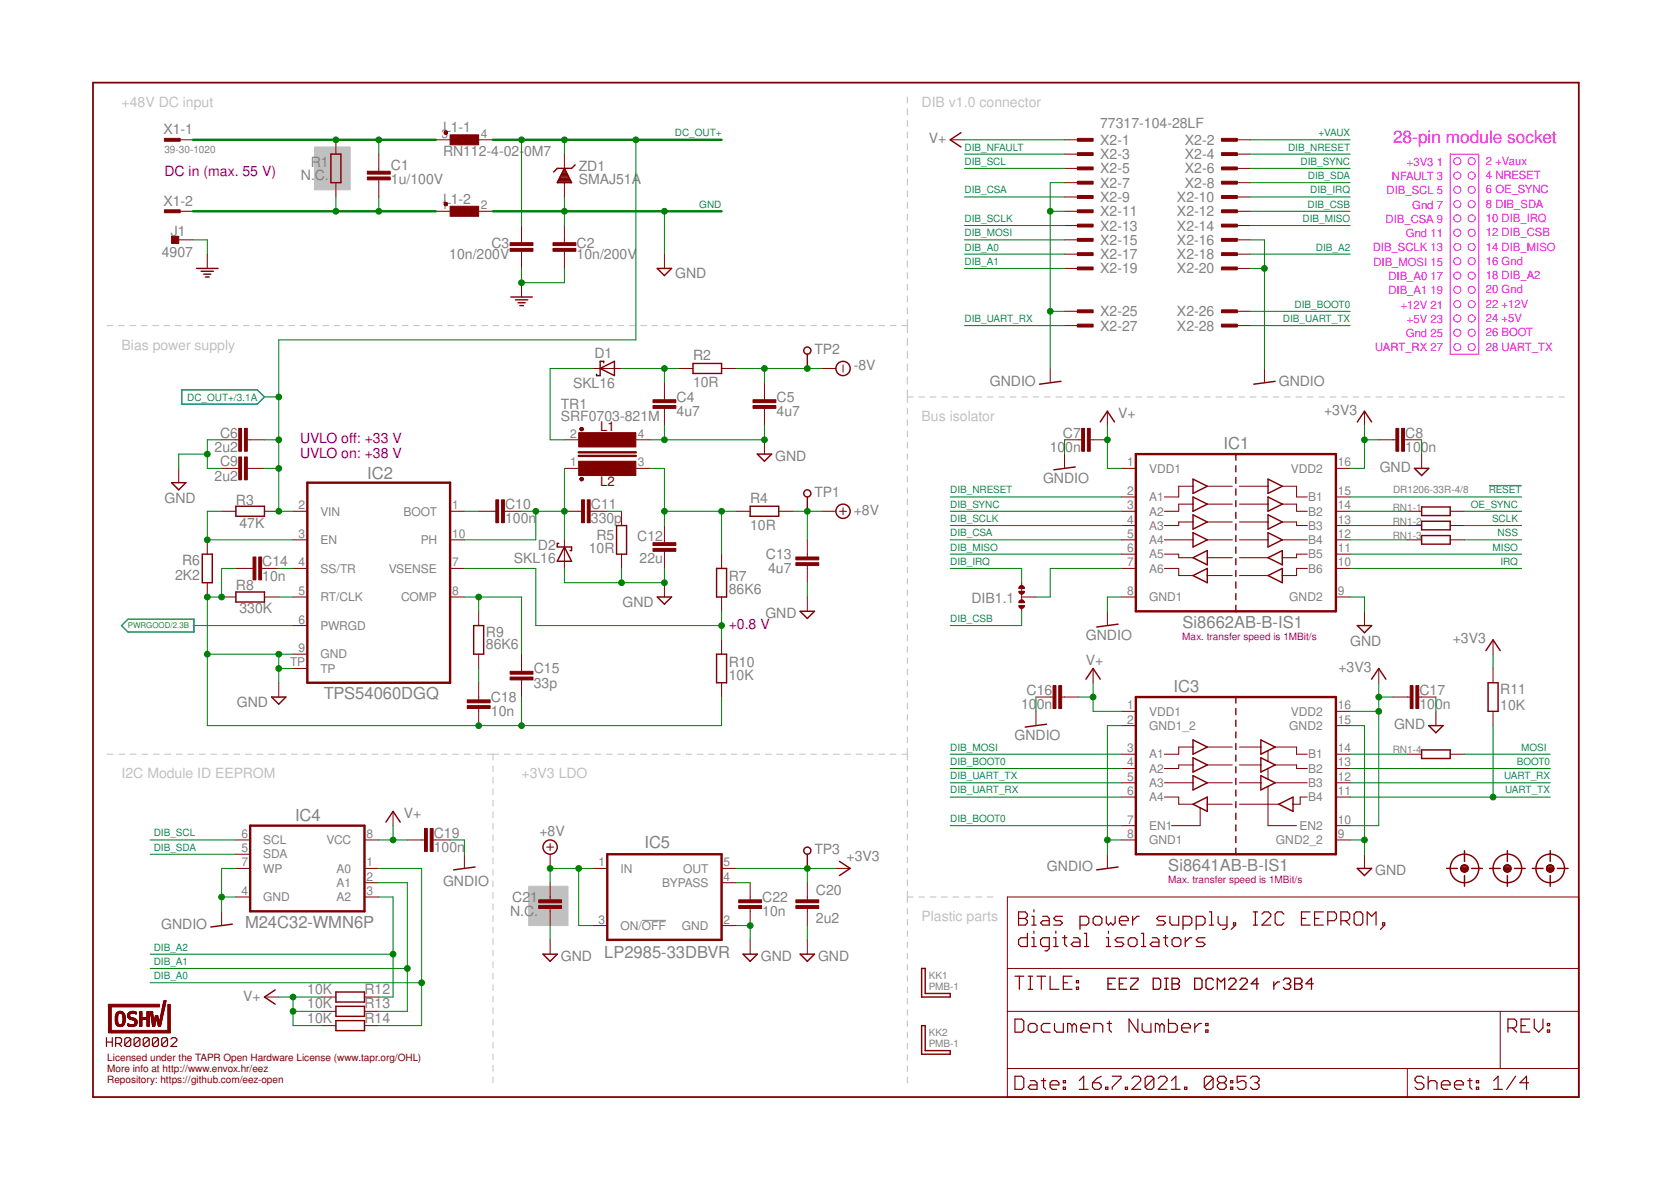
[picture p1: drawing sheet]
<svg xmlns="http://www.w3.org/2000/svg" width="297mm" height="210mm" viewBox="0 0 297 210" stroke-linecap="round" stroke-linejoin="round" font-family="sans-serif">
<defs><g id="words">
<text font-size="3.1" fill="#f0f" x="247.6" y="25.5">28-pin module socket</text>
<g font-size="2.9" fill="#808080">
<text x="217.5" y="79.9">IC1</text>
<text x="65.3" y="85.1">IC2</text>
<text x="210.2" y="111.6">Si8662AB-B-IS1</text>
<text x="57.5" y="124.2">TPS54060DGQ</text>
<text x="208.6" y="123">IC3</text>
<text x="52.4" y="145.9">IC4</text>
<text x="114.6" y="150.8">IC5</text>
<text x="207.7" y="154.8">Si8641AB-B-IS1</text>
<text x="43.6" y="164.9">M24C32-WMN6P</text>
<text x="107.4" y="170.3">LP2985-33DBVR</text>
</g>
<g font-size="2.5" fill="#c0c0c0">
<text x="21.6" y="19">+48V DC input</text>
<text x="163.8" y="19">DIB v1.0 connector</text>
<text x="21.6" y="62.2">Bias power supply</text>
<text x="163.8" y="74.9">Bus isolator</text>
<text x="21.6" y="138.4">I2C Module ID EEPROM</text>
<text x="92.7" y="138.4">+3V3 LDO</text>
<text x="163.8" y="163.8">Plastic parts</text>
</g>
<g font-size="2.5" fill="#808080">
<text x="29" y="23.8">X1-1</text>
<text x="78.8" y="23.5">L1-1</text>
<text x="195.6" y="22.8">77317-104-28LF</text>
<text x="55.2" y="29.7">R1</text>
<text x="78.8" y="27.8">RN112-4-02-</text>
<text x="93.2" y="27.8">0M7</text>
<text x="165.1" y="25.5">V+</text>
<text x="195.6" y="25.7">X2-1</text>
<text x="195.6" y="28.3">X2-3</text>
<text x="210.6" y="25.7">X2-2</text>
<text x="210.6" y="28.3">X2-4</text>
<text x="53.5" y="32">N.</text>
<text x="56" y="32">C.</text>
<text x="69.5" y="32.7">1u/100V</text>
<text x="69.5" y="30.2">C1</text>
<text x="102.9" y="32.7">SMAJ51A</text>
<text x="102.9" y="30.4">ZD1</text>
<text x="195.6" y="30.8">X2-5</text>
<text x="195.6" y="33.4">X2-7</text>
<text x="195.6" y="35.9">X2-9</text>
<text x="209.2" y="35.9">X2-10</text>
<text x="210.6" y="30.8">X2-6</text>
<text x="210.6" y="33.4">X2-8</text>
<text x="29" y="36.5">X1-2</text>
<text x="30.4" y="41.9">J1</text>
<text x="78.8" y="36.2">L1-2</text>
<text x="195.6" y="38.4">X2-11</text>
<text x="195.6" y="41">X2-13</text>
<text x="209.2" y="38.4">X2-12</text>
<text x="209.2" y="41">X2-14</text>
<text x="28.8" y="45.7">4907</text>
<text x="79.9" y="46.1">10n/200V</text>
<text x="87.4" y="44.2">C3</text>
<text x="102.5" y="46.1">10n/200V</text>
<text x="102.5" y="44.1">C2</text>
<text x="195.6" y="43.5">X2-15</text>
<text x="195.6" y="46.1">X2-17</text>
<text x="209.2" y="43.5">X2-16</text>
<text x="209.2" y="46.1">X2-18</text>
<text x="120" y="49.5">GND</text>
<text x="195.6" y="48.6">X2-19</text>
<text x="209.2" y="48.6">X2-20</text>
<text x="195.6" y="56.2">X2-25</text>
<text x="195.6" y="58.8">X2-27</text>
<text x="209.2" y="56.2">X2-26</text>
<text x="209.2" y="58.8">X2-28</text>
<text x="105.7" y="63.6">D1</text>
<text x="123.2" y="64">R2</text>
<text x="144.8" y="62.9">TP2</text>
<text x="151.8" y="65.7">-8V</text>
<text x="101.9" y="68.9">SKL16</text>
<text x="120.3" y="71.4">C4</text>
<text x="123.2" y="68.8">10R</text>
<text x="138" y="71.4">C5</text>
<text x="176" y="68.5">GNDIO</text>
<text x="227.3" y="68.7">GNDIO</text>
<text x="39.1" y="77.8">C6</text>
<text x="99.7" y="74.7">SRF0703-821M</text>
<text x="99.7" y="72.7">TR1</text>
<text x="120.3" y="74">4u7</text>
<text x="138" y="74">4u7</text>
<text x="188.9" y="77.8">C7</text>
<text x="198.7" y="74.4">V+</text>
<text x="235.4" y="73.7">+3V3</text>
<text x="249.8" y="77.8">C8</text>
<text x="38.1" y="80.3">2u2</text>
<text x="39.1" y="82.9">C9</text>
<text x="137.8" y="81.9">GND</text>
<text x="186.6" y="80.3">10</text>
<text x="189.4" y="80.3">0n</text>
<text x="245.3" y="83.9">GND</text>
<text x="249.8" y="80.3">100n</text>
<text x="29.2" y="89.5">GND</text>
<text x="38.1" y="85.4">2u2</text>
<text x="41.9" y="89.7">R3</text>
<text x="133.4" y="89.4">R4</text>
<text x="144.8" y="88.3">TP1</text>
<text x="185.4" y="85.8">GNDIO</text>
<text x="42.6" y="93.8">47K</text>
<text x="89.8" y="93">100n</text>
<text x="89.8" y="90.5">C10</text>
<text x="105" y="93">330p</text>
<text x="105" y="90.5">C11</text>
<text x="133.4" y="94.2">10R</text>
<text x="151.8" y="91.5">+8V</text>
<text x="32.4" y="100.5">R6</text>
<text x="46.6" y="100.7">C14</text>
<text x="91.3" y="100">SKL16</text>
<text x="95.6" y="97.7">D2</text>
<text x="104.7" y="98.2">10R</text>
<text x="106" y="96.1">R5</text>
<text x="113.3" y="96.2">C12</text>
<text x="113.7" y="100">22u</text>
<text x="136.1" y="99.4">C13</text>
<text x="136.5" y="101.9">4u7</text>
<text x="31.1" y="103.1">2K2</text>
<text x="41.9" y="104.9">R8</text>
<text x="46.6" y="103.2">10n</text>
<text x="110.7" y="107.9">GND</text>
<text x="129.5" y="105.6">86K6</text>
<text x="129.5" y="103.3">R7</text>
<text x="172.7" y="107.3">DIB1.1</text>
<text x="42.6" y="109">330K</text>
<text x="86.4" y="113.2">R9</text>
<text x="136.1" y="109.8">GND</text>
<text x="193" y="113.7">GNDIO</text>
<text x="86.4" y="115.4">86K6</text>
<text x="94.9" y="119.7">C15</text>
<text x="129.5" y="118.6">R10</text>
<text x="193" y="118.2">V+</text>
<text x="237.9" y="119.4">+3V3</text>
<text x="240" y="114.9">GND</text>
<text x="258.2" y="114.4">+3V3</text>
<text x="42.1" y="125.7">GND</text>
<text x="87.3" y="124.8">C18</text>
<text x="94.9" y="122.2">33p</text>
<text x="129.5" y="120.8">10K</text>
<text x="182.5" y="123.5">C16</text>
<text x="252.3" y="123.5">C17</text>
<text x="266.7" y="123.4">R11</text>
<text x="87.3" y="127.3">10n</text>
<text x="180.3" y="131.5">GNDIO</text>
<text x="181.5" y="126">10</text>
<text x="184.3" y="126">0n</text>
<text x="247.8" y="129.6">GND</text>
<text x="252.3" y="126">100n</text>
<text x="266.7" y="126.2">10K</text>
<text x="71.8" y="145.5">V+</text>
<text x="77.1" y="148.9">C19</text>
<text x="95.9" y="148.6">+8V</text>
<text x="77.1" y="151.4">100n</text>
<text x="144.8" y="151.8">TP3</text>
<text x="150.5" y="153.1">+3V3</text>
<text x="186.1" y="154.9">GNDIO</text>
<text x="244.5" y="155.5">GND</text>
<text x="78.8" y="157.5">GNDIO</text>
<text x="91.1" y="160.3">C2</text>
<text x="94.3" y="160.3">1</text>
<text x="135.5" y="160.3">C22</text>
<text x="145" y="159.1">C20</text>
<text x="28.7" y="165.1">GNDIO</text>
<text x="90.7" y="162.9">N.C.</text>
<text x="135.5" y="162.9">10n</text>
<text x="145" y="164.1">2u2</text>
<text x="99.7" y="170.7">GND</text>
<text x="135.3" y="170.7">GND</text>
<text x="145.4" y="170.7">GND</text>
<text x="43.2" y="177.8">V+</text>
<text x="54.6" y="176.7">10K</text>
<text x="54.6" y="179.2">10K</text>
<text x="64.8" y="176.7">R12</text>
<text x="64.8" y="179.2">R13</text>
<text x="54.6" y="181.8">10K</text>
<text x="64.8" y="181.8">R14</text>
</g>
<g font-size="2.5" fill="#800080">
<text x="29.2" y="31.2">DC in (max. 55 V)</text>
<text x="53.4" y="78.7">UVLO of: +33 V</text>
<text x="53.4" y="81.4">UVLO on: +38 V</text>
<text x="62" y="78.7">f</text>
<text x="129.5" y="111.8">+0.8 V</text>
</g>
<g font-size="2.3" fill="#800000">
<text x="106.7" y="76.6">L1</text>
<text x="106.7" y="86.4">L2</text>
</g>
<g font-size="2.1" fill="#808080">
<text x="78.5" y="24.5">3</text>
<text x="85.5" y="24.5">4</text>
<text x="78.5" y="37.2">1</text>
<text x="85.5" y="37.2">2</text>
<text x="101.3" y="77.8">2</text>
<text x="113.4" y="77.8">4</text>
<text x="101.3" y="82.9">1</text>
<text x="113.4" y="82.9">3</text>
<text x="200.4" y="82.9">1</text>
<text x="237.8" y="82.9">16</text>
<text x="200.4" y="88">2</text>
<text x="204.3" y="84">VDD1</text>
<text x="204.3" y="89.1">A1</text>
<text x="229.4" y="84">VDD2</text>
<text x="232.5" y="89.1">B1</text>
<text x="237.8" y="88">15</text>
<text x="53.1" y="90.5">2</text>
<text x="53.1" y="95.6">3</text>
<text x="57" y="91.6">VIN</text>
<text x="71.7" y="91.6">BOOT</text>
<text x="80.4" y="95.6">10</text>
<text x="80.4" y="90.5">1</text>
<text x="200.4" y="90.5">3</text>
<text x="200.4" y="93.1">4</text>
<text x="200.4" y="95.6">5</text>
<text x="204.3" y="91.6">A2</text>
<text x="204.3" y="94.2">A3</text>
<text x="232.5" y="94.2">B3</text>
<text x="232.5" y="91.6">B2</text>
<text x="237.8" y="95.6">12</text>
<text x="237.8" y="93.1">13</text>
<text x="237.8" y="90.5">14</text>
<text x="53.1" y="100.7">4</text>
<text x="57" y="96.7">EN</text>
<text x="57" y="101.8">SS/TR</text>
<text x="69.1" y="101.8">VSENSE</text>
<text x="74.8" y="96.7">PH</text>
<text x="80.4" y="100.7">7</text>
<text x="200.4" y="98.1">6</text>
<text x="200.4" y="100.7">7</text>
<text x="204.3" y="96.7">A4</text>
<text x="204.3" y="99.3">A5</text>
<text x="204.3" y="101.8">A6</text>
<text x="232.5" y="96.7">B4</text>
<text x="232.5" y="99.3">B5</text>
<text x="232.5" y="101.8">B6</text>
<text x="237.8" y="98.1">11</text>
<text x="237.8" y="100.7">10</text>
<text x="53.1" y="105.8">5</text>
<text x="57" y="106.9">RT/CLK</text>
<text x="71.3" y="106.9">COMP</text>
<text x="80.4" y="105.8">8</text>
<text x="200.4" y="105.8">8</text>
<text x="204.3" y="106.9">GND1</text>
<text x="229.2" y="106.9">GND2</text>
<text x="237.8" y="105.8">9</text>
<text x="53.1" y="110.8">6</text>
<text x="57" y="112">PWRGD</text>
<text x="51.6" y="118.5">TP</text>
<text x="53.1" y="115.9">9</text>
<text x="57" y="117">GND</text>
<text x="57" y="119.6">TP</text>
<text x="200.4" y="126.1">1</text>
<text x="200.4" y="128.6">2</text>
<text x="204.3" y="127.2">VDD1</text>
<text x="204.3" y="129.7">GND1_2</text>
<text x="229.2" y="129.7">GND2</text>
<text x="229.4" y="127.2">VDD2</text>
<text x="237.8" y="128.6">15</text>
<text x="237.8" y="126.1">16</text>
<text x="200.4" y="133.7">3</text>
<text x="200.4" y="136.2">4</text>
<text x="204.3" y="134.8">A1</text>
<text x="204.3" y="137.3">A2</text>
<text x="232.5" y="137.3">B2</text>
<text x="232.5" y="134.8">B1</text>
<text x="237.8" y="136.2">13</text>
<text x="237.8" y="133.7">14</text>
<text x="200.4" y="138.8">5</text>
<text x="200.4" y="141.3">6</text>
<text x="204.3" y="139.9">A3</text>
<text x="204.3" y="142.4">A4</text>
<text x="232.5" y="142.4">B4</text>
<text x="232.5" y="139.9">B3</text>
<text x="237.8" y="141.3">11</text>
<text x="237.8" y="138.8">12</text>
<text x="42.9" y="148.9">6</text>
<text x="65.1" y="148.9">8</text>
<text x="200.4" y="146.4">7</text>
<text x="200.4" y="148.9">8</text>
<text x="204.3" y="147.5">EN1</text>
<text x="231" y="147.5">EN2</text>
<text x="237.8" y="148.9">9</text>
<text x="237.8" y="146.4">10</text>
<text x="42.9" y="151.5">5</text>
<text x="42.9" y="154">7</text>
<text x="46.8" y="152.6">SDA</text>
<text x="46.8" y="155.1">WP</text>
<text x="46.8" y="150">SCL</text>
<text x="58" y="150">VCC</text>
<text x="59.8" y="155.1">A0</text>
<text x="65.1" y="154">1</text>
<text x="106.4" y="154">1</text>
<text x="110.3" y="155.1">IN</text>
<text x="121.4" y="155.1">OUT</text>
<text x="128.6" y="154">5</text>
<text x="204.3" y="150">GND1</text>
<text x="226.8" y="150">GND2_2</text>
<text x="42.9" y="159.1">4</text>
<text x="46.8" y="160.2">GND</text>
<text x="59.8" y="160.2">A2</text>
<text x="59.8" y="157.7">A1</text>
<text x="65.1" y="159.1">3</text>
<text x="65.1" y="156.5">2</text>
<text x="117.7" y="157.7">BYPASS</text>
<text x="128.6" y="156.5">4</text>
<text x="106.4" y="164.2">3</text>
<text x="110.3" y="165.3">ON/OFF</text>
<text x="121.2" y="165.3">GND</text>
<text x="128.6" y="164.2">2</text>
</g>
<g font-size="2" fill="#f0f">
<text x="250.1" y="29.4">+3V3</text>
<text x="255.4" y="29.4">1</text>
<text x="264.1" y="29.3">2 +Vaux</text>
<text x="246.5" y="34.5">DIB_SCL 5</text>
<text x="247.4" y="32">NFAULT 3</text>
<text x="264.1" y="34.4">6 OE_SYNC</text>
<text x="264.1" y="31.8">4 NRESET</text>
<text x="246.3" y="39.6">DIB_CSA 9</text>
<text x="251" y="37.1">Gnd 7</text>
<text x="264.1" y="39.5">10 DIB_IRQ</text>
<text x="264.1" y="42">12 DIB_CSB</text>
<text x="264.1" y="36.9">8 DIB_SDA</text>
<text x="244" y="44.7">DIB_SCLK 13</text>
<text x="244.1" y="47.2">DIB_MOSI 15</text>
<text x="249.9" y="42.1">Gnd 11</text>
<text x="264.1" y="47.1">16 Gnd</text>
<text x="264.1" y="44.5">14 DIB_MISO</text>
<text x="246.8" y="52.3">DIB_A1</text>
<text x="246.8" y="49.8">DIB_A0</text>
<text x="254.3" y="52.3">19</text>
<text x="254.3" y="49.8">17</text>
<text x="264.1" y="52.1">20 Gnd</text>
<text x="264.1" y="49.6">18 DIB_A2</text>
<text x="249" y="54.8">+12V 21</text>
<text x="249.9" y="59.9">Gnd 25</text>
<text x="250.1" y="57.4">+5V 23</text>
<text x="264.1" y="59.8">26 BOOT</text>
<text x="264.1" y="54.7">22 +12V</text>
<text x="264.1" y="57.2">24 +5V</text>
<text x="244.5" y="62.5">UART_RX 27</text>
<text x="264.1" y="62.3">28 UART_TX</text>
</g>
<g font-size="1.8" fill="#808080">
<text x="29.2" y="27.3">39-30-1020</text>
<text x="247.6" y="87.6">DR1206-33R-4/8</text>
<text x="247.6" y="90.7">RN1-1</text>
<text x="247.6" y="93.3">RN1-2</text>
<text x="247.6" y="95.8">RN1-3</text>
<text x="247.6" y="133.9">RN1-4</text>
<text x="165.1" y="175.9">PMB-1</text>
<text x="165.1" y="174">KK1</text>
<text x="165.1" y="184.2">KK2</text>
<text x="165.1" y="186.1">PMB-1</text>
</g>
<g font-size="1.8" fill="#008080">
<text x="120" y="24.2">DC_OUT+</text>
<text x="171.4" y="29.3">DIB_SCL</text>
<text x="171.4" y="26.8">DIB_NFAULT</text>
<text x="229" y="26.8">DIB_NRESET</text>
<text x="231.2" y="29.3">DIB_SYNC</text>
<text x="234.4" y="24.2">+VAUX</text>
<text x="171.4" y="34.4">DIB_CSA</text>
<text x="232.5" y="31.8">DIB_SDA</text>
<text x="232.9" y="34.4">DIB_IRQ</text>
<text x="124.3" y="36.9">GND</text>
<text x="171.4" y="39.5">DIB_SCLK</text>
<text x="171.4" y="42">DIB_MOSI</text>
<text x="231.5" y="39.5">DIB_MISO</text>
<text x="232.4" y="36.9">DIB_CSB</text>
<text x="171.4" y="44.5">DIB_A0</text>
<text x="171.4" y="47.1">DIB_A1</text>
<text x="233.9" y="44.5">DIB_A2</text>
<text x="171.4" y="57.2">DIB_UART_RX</text>
<text x="228.1" y="57.2">DIB_UART_TX</text>
<text x="230.1" y="54.7">DIB_BOOT0</text>
<text x="33.3" y="71.2">DC_OUT+/3.1A</text>
<text x="168.9" y="87.7">DIB_NRESET</text>
<text x="264.7" y="87.7">RESET</text>
<text x="168.9" y="92.8">DIB_SCLK</text>
<text x="168.9" y="95.3">DIB_CSA</text>
<text x="168.9" y="90.2">DIB_SYNC</text>
<text x="261.4" y="90.2">OE_SYNC</text>
<text x="265.2" y="92.8">SCLK</text>
<text x="266.2" y="95.3">NSS</text>
<text x="168.9" y="97.9">DIB_MISO</text>
<text x="168.9" y="100.4">DIB_IRQ</text>
<text x="265.3" y="97.9">MISO</text>
<text x="266.7" y="100.4">IRQ</text>
<text x="168.9" y="110.6">DIB_CSB</text>
<text x="168.9" y="133.4">DIB_MOSI</text>
<text x="168.9" y="135.9">DIB_BOOT0</text>
<text x="269.6" y="135.9">BOOT0</text>
<text x="270.4" y="133.4">MOSI</text>
<text x="168.9" y="141">DIB_UART_RX</text>
<text x="168.9" y="138.5">DIB_UART_TX</text>
<text x="267.4" y="138.5">UART_RX</text>
<text x="267.5" y="141">UART_TX</text>
<text x="27.3" y="148.6">DIB_SCL</text>
<text x="168.9" y="146.1">DIB_BOOT0</text>
<text x="27.3" y="151.2">DIB_SDA</text>
<text x="27.3" y="171.5">DIB_A1</text>
<text x="27.3" y="169">DIB_A2</text>
<text x="27.3" y="174">DIB_A0</text>
</g>
<g font-size="1.8" fill="#800080">
<text x="210.2" y="113.7">Max. transfer speed is 1MBit/s</text>
<text x="207.6" y="156.9">Max. transfer speed is 1MBit/s</text>
</g>
<g font-size="1.8" fill="#800000">
<text x="19.1" y="188.6">Licensed under the TAPR Open Hardware License (www.tapr.org/OHL)</text>
<text x="19.1" y="190.5">More info at http://www.envox.hr/eez</text>
<text x="19.1" y="192.4">Repository: https://github.com/eez-open</text>
</g>
<text font-size="1.4" fill="#008080" x="22.8" y="111.7">PWRGOOD/2.3B</text>
</g></defs>
<g fill="none" stroke="#c0c0c0" stroke-width=".18">
<path d="M161.3 17.2v1.1M161.3 19.3v1.1M161.3 21.4v1.1M161.3 23.5v1.1M161.3 25.5v1.1M161.3 27.6v1.1M161.3 29.7v1.1M161.3 31.8v1.1M161.3 33.9v1.1M161.3 36v1M161.3 38.1v1M19.1 57.9h1"/>
<path d="M21.1 57.9h1M23.1 57.9h1M25.1 57.9h1M27.1 57.9h1.1M29.1 57.9h1.1M31.2 57.9h1M33.2 57.9h1M35.2 57.9h1M37.2 57.9h1M39.2 57.9h1.1M41.3 57.9h1M43.3 57.9h1"/>
<path d="M45.3 57.9h1M47.3 57.9h1M49.3 57.9h1M51.4 57.9h1M53.4 57.9h1M55.4 57.9h1M57.4 57.9h1M59.4 57.9h1M61.4 57.9h1M63.5 57.9h1M65.5 57.9h1M67.5 57.9h1"/>
<path d="M69.5 57.9h1M71.5 57.9h1M73.5 57.9h1M75.5 57.9h1.1M77.6 57.9h1M79.6 57.9h1M81.6 57.9h1M83.6 57.9h1M85.6 57.9h1.1M87.7 57.9h1M89.7 57.9h1M91.7 57.9h1"/>
<path d="M93.7 57.9h1M95.7 57.9h1M97.7 57.9h1.1M99.8 57.9h1M101.8 57.9h1M103.8 57.9h1M105.8 57.9h1M107.8 57.9h1M109.8 57.9h1M111.9 57.9h1M113.9 57.9h1M115.9 57.9h1"/>
<path d="M117.9 57.9h1M119.9 57.9h1M121.9 57.9h1.1M124 57.9h1M126 57.9h1M128 57.9h1M130 57.9h1M132 57.9h1.1M134 57.9h1.1M136.1 57.9h1M138.1 57.9h1M140.1 57.9h1"/>
<path d="M142.1 57.9h1M144.1 57.9h1M146.2 57.9h1M148.2 57.9h1M150.2 57.9h1M152.2 57.9h1M154.2 57.9h1M156.2 57.9h1M158.2 57.9h1.1M160.3 57.9h1M161.3 40.1v1.1M161.3 42.2v1.1"/>
<path d="M161.3 44.3v1.1M161.3 46.4v1.1M161.3 48.5v1M161.3 50.5v1.1M161.3 52.6v1.1M161.3 54.7v1.1M161.3 56.8v2.3M161.3 60.1v1.3M161.3 62.4v1.3M161.3 64.7v1.3M161.3 67v1.3M161.3 69.3v2.3"/>
<path d="M161.3 72.6v1M161.3 74.6v1M161.3 76.6v1M161.3 78.6v1M161.3 70.5h1M163.3 70.5h1.1M165.4 70.5h1M167.4 70.5h1M169.4 70.5h1M171.4 70.5h1.1M173.5 70.5h1M175.5 70.5h1"/>
<path d="M177.5 70.5h1.1M179.6 70.5h1M181.6 70.5h1M183.6 70.5h1.1M185.7 70.5h1M187.7 70.5h1M189.7 70.5h1.1M191.7 70.5h1.1M193.8 70.5h1M195.8 70.5h1M197.8 70.5h1.1M199.9 70.5h1"/>
<path d="M201.9 70.5h1M203.9 70.5h1.1M206 70.5h1M208 70.5h1M210 70.5h1.1M212.1 70.5h1M214.1 70.5h1M216.1 70.5h1.1M218.2 70.5h1M220.2 70.5h1M222.2 70.5h1.1M224.3 70.5h1"/>
<path d="M226.3 70.5h1M228.3 70.5h1.1M230.4 70.5h1M232.4 70.5h1M234.4 70.5h1M236.5 70.5h1M238.5 70.5h1M240.5 70.5h1M242.5 70.5h1.1M244.6 70.5h1M246.6 70.5h1M248.6 70.5h1.1"/>
<path d="M250.7 70.5h1M252.7 70.5h1M254.7 70.5h1.1M256.8 70.5h1M258.8 70.5h1M260.8 70.5h1.1M262.8 70.5h1.1M264.9 70.5h1M266.9 70.5h1M268.9 70.5h1.1M271 70.5h1M273 70.5h1"/>
<path d="M275 70.5h1.1M277.1 70.5h1M161.3 80.6v1M161.3 82.7v1M161.3 84.7v1M161.3 86.7v1M161.3 88.7v1M161.3 90.7v1M161.3 92.7v1M161.3 94.7v1.1M161.3 96.8v1M161.3 98.8v1"/>
<path d="M161.3 100.8v1M161.3 102.8v1M161.3 104.8v1M161.3 106.8v1M161.3 108.8v1.1M161.3 110.9v1M161.3 112.9v1M161.3 114.9v1M161.3 116.9v1M161.3 118.9v1M19.1 134h1M21.1 134h1.1"/>
<path d="M23.2 134h1M25.2 134h1M27.3 134h1M29.3 134h1.1M31.3 134h1.1M33.4 134h1M35.4 134h1.1M37.5 134h1M39.5 134h1.1M41.6 134h1M43.6 134h1.1M45.7 134h1"/>
<path d="M47.7 134h1.1M49.8 134h1M51.8 134h1.1M53.8 134h1.1M55.9 134h1M58 134h1M60 134h1M62 134h1.1M64.1 134h1M66.1 134h1.1M68.2 134h1M70.2 134h1.1"/>
<path d="M72.3 134h1M74.3 134h1.1M76.4 134h1M78.4 134h1.1M80.5 134h1M82.5 134h1M84.5 134h1.1M86.6 134h2M87.6 134v1.1M87.6 136.1v1M87.6 138.1v1.1M89.7 134h1"/>
<path d="M91.7 134h1M93.7 134h1M95.7 134h1M97.7 134h1M99.7 134h1.1M101.8 134h1M103.8 134h1M105.8 134h1M107.8 134h1M109.8 134h1M111.8 134h1.1M113.9 134h1"/>
<path d="M115.9 134h1M117.9 134h1M119.9 134h1M121.9 134h1.1M124 134h1M126 134h1M128 134h1M130 134h1M132 134h1M134 134h1.1M136.1 134h1M138.1 134h1"/>
<path d="M140.1 134h1M142.1 134h1M144.1 134h1M146.2 134h1M148.2 134h1M150.2 134h1M152.2 134h1M154.2 134h1M156.2 134h1M158.2 134h1.1M160.3 134h1M161.3 120.9v1.1"/>
<path d="M161.3 123v1M161.3 125v1M161.3 127v1M161.3 129v1M161.3 131v1M161.3 133v2.1M161.3 136.1v1M161.3 138.1v1M87.6 140.2v1M87.6 142.2v1.1M87.6 144.3v1M87.6 146.3v1.1"/>
<path d="M87.6 148.4v1M87.6 150.4v1.1M87.6 152.5v1M87.6 154.5v1.1M87.6 156.6v1M87.6 158.6v1.1M161.3 140.1v1.1M161.3 142.2v1M161.3 144.2v1M161.3 146.2v1.1M161.3 148.3v1M161.3 150.3v1"/>
<path d="M161.3 152.3v1.1M161.3 154.3v1.1M161.3 156.4v1M161.3 158.4v2M161.3 159.4h1M163.3 159.4h1M165.4 159.4h1M167.4 159.4h1M169.4 159.4h1M171.4 159.4h1.1M173.5 159.4h1M175.5 159.4h1"/>
<path d="M87.6 160.7v1M87.6 162.7v1.1M87.6 164.8v1M87.6 166.8v1.1M87.6 168.9v1M87.6 170.9v1.1M87.6 173v1M87.6 175v1.1M87.6 177.1v1M87.6 179.1v1M161.3 161.4v1M161.3 163.4v1"/>
<path d="M161.3 165.4v1M161.3 167.4v1M161.3 169.4v1M161.3 171.4v1M161.3 173.4v1M161.3 175.5v.9M161.3 177.4v1M161.3 179.5v.9M87.6 181.2v1M87.6 183.2v1.1M87.6 185.3v1M87.6 187.3v1"/>
<path d="M87.6 189.4v1M87.6 191.4v1M161.3 181.4v1M161.3 183.5v.9M161.3 185.4v1M161.3 187.5v.9M161.3 189.4v1.1M161.3 191.5v.9"/>
</g>
<g fill="#c0c0c0" stroke="#c0c0c0" stroke-width=".18">
<path d="M55.9 26.1h6.4v7.6h-6.4z"/>
<path d="M94 157.5h7v7h-7z"/>
</g>
<path d="M114.1 163.6h4.3" fill="none" stroke="#808080" stroke-width=".18"/>
<g fill="none" stroke="#800000" stroke-width=".21">
<path d="M180.4 173.5h1.6M181.1 162.1h1.1l.4 .4v.4l-.4 .3 .4 .4v.4l-.4 .4h-1.1zM181.1 163.2h1.1M181.2 173.5v2.3M182.6 165.9v2.3h-1.1l-.4-.4v-.8l.4-.3h1.1M182.8 173.5h.8M182.8 175.8h.8M183.2 173.5v2.3M183.4 164.4h.8M183.4 162.9h.4v1.5M183.4 166.7h.4v1.5M183.4 168.2h.8"/>
<path d="M183.8 161.7v.4M183.8 165.5v.4M184.3 173.5h1.6M185.1 173.5v2.3M185.4 162.9h.7l.4 .3v1.2h-1.1l-.4-.4 .4-.4h1.1M186.5 168.2h-1.1l-.4-.4v-.8l.4-.3h1.1v1.9l-.4 .4h-.4M186.7 173.5v2.3h1.5M187.3 168.2h.8M187.3 166.7h.4v1.5M187.7 165.5v.4M188.9 162.9h-1.2l-.4 .3 .4 .4h.8l.4 .4-.4 .4h-1.2M188.9 166.7h.8"/>
<path d="M189 174.7h.8M189.3 166.3v1.5l.4 .4M190.6 173.5h-1.6v2.3h1.6M190.8 166.7h.8l.4 .3v1.2h-1.2l-.4-.4 .4-.4h1.2M191.3 175.5h.4v.3h-.4zM191.3 174.3h.4v.4h-.4zM192 164.4h1.1l.4-.4v-.8l-.4-.3h-1.1v2.3M192.8 168.2h.7M192.8 165.9h.3v2.3M194.3 163.2l.4-.3h.8l.4 .3v.8l-.4 .4h-.8l-.4-.4zM196.7 162.9v1.1l.3 .4 .4-.4 .4 .4 .4-.4v-1.1M196.7 168.2h.7"/>
<path d="M196.7 166.7h.3v1.5M197 165.5v.4M199 163.6h1.6v-.4l-.4-.3h-.8l-.4 .3v.8l.4 .4h.8M199.8 166.7h-1.2l-.4 .3 .4 .4h.8l.4 .4-.4 .4h-1.2M200.9 166.7h.8l.4 .3v.8l-.4 .4h-.8l-.3-.4v-.8zM201.3 162.9v1.5M202.5 162.9h-.4l-.8 .7M202.9 168.2h.8M202.9 165.9h.4v2.3M204.9 166.7h.7l.4 .3v1.2h-1.1l-.5-.4 .5-.4h1.1M206.8 166.7h.8M207.2 162.9h-1.2l-.4 .3 .4 .4h.8l.4 .4-.4 .4h-1.2"/>
<path d="M207.2 166.3v1.5l.4 .4M208 162.9v1.1l.3 .4h1.2v-1.5M208.3 167l.4-.3h.8l.4 .3v.8l-.4 .4h-.8l-.4-.4zM210.3 164.4h1.2l.4-.4v-.8l-.4-.3h-1.2v2.3M210.7 166.7v1.5M211.9 166.7h-.4l-.8 .7M212.6 164.4h1.2l.4-.4v-.8l-.4-.3h-1.2v2.3M214.2 166.7h-1.2l-.4 .3 .4 .4h.8l.4 .4-.4 .4h-1.2M215 162.1h.4v2.3M215 164.4h.8M216.5 162.9v1.1l.4 .4h1.2M218.1 162.9v1.9l-.4 .4h-.4"/>
<path d="M219.3 164h.3v.4h-.3zM219.6 164.4l-.7 .8M222.8 162.1h.7M222.8 164.4h.7M223.2 162.1v2.3M224.3 162.5l.4-.4h.8l.4 .4v.4l-1.6 1.5h1.6M228.2 162.5l-.4-.4h-.7l-.4 .4v1.5l.4 .4h.7l.4-.4M231.4 163.2h.7M232.9 162.1h-1.5v2.3h1.5M233.7 163.2h.8M235.2 162.1h-1.5v2.3h1.5M236 163.6h1.2l.4-.4v-.7l-.4-.4h-1.2v2.3"/>
<path d="M238.4 163.6h1.1l.4-.4v-.7l-.4-.4h-1.1v2.3M239.1 163.6l.8 .8M241.1 162.1h.8l.4 .4v1.5l-.4 .4h-.8l-.4-.4v-1.5zM243 164.4v-2.3l.8 .8 .8-.8v2.3M245.8 164h.3v.4h-.3zM246.1 164.4l-.7 .8M18.9 184.4v1.6M18.9 185.2h1.1M20 184.4v1.6M20.6 185.5h.7l.3-.3v-.5l-.3-.3h-.7v1.6M21.1 185.5l.5 .5M23.2 184.7l-.2-.3h-.5l-.3 .3v1"/>
<path d="M23.2 184.7v1l-.2 .3h-.5l-.3-.3M23.2 184.7l-1 1M24.9 184.7l-.3-.3h-.5l-.3 .3v1M24.9 184.7v1l-.3 .3h-.5l-.3-.3M24.9 184.7l-1.1 1M26.5 184.7l-.3-.3h-.5l-.2 .3v1M26.5 184.7v1l-.3 .3h-.5l-.2-.3M26.5 184.7l-1 1M28.2 184.7l-.3-.3h-.5l-.3 .3v1M28.2 184.7v1l-.3 .3h-.5l-.3-.3M28.2 184.7l-1.1 1M29.8 184.7l-.3-.3h-.5l-.3 .3v1"/>
<path d="M29.8 184.7v1l-.3 .3h-.5l-.3-.3M29.8 184.7l-1.1 1M30.4 184.7l.2-.3h.6l.2 .3v.3l-1 1h1M180.4 181.1h1.2l.4 .4v1.6l-.4 .4h-1.2zM180.4 191.3h1.2l.4 .4v1.5l-.4 .4h-1.2zM182.8 182.3l.4-.4h.7l.4 .4v.8l-.4 .4h-.7l-.4-.4zM183.2 192.1h.7l.4 .3v1.2h-1.1l-.4-.4 .4-.4h1.1M185.1 192.1h.8M185.5 191.7v1.5l.4 .4M186.7 192.8h1.5v-.4l-.4-.3h-.8l-.3 .3v.8l.3 .4h.8M186.7 181.9h-1.2l-.4 .4v.8l.4 .4h1.2M187.5 181.9v1.2l.3 .4h1.2v-1.6"/>
<path d="M189 193.2h.4v.4h-.4zM189 192.1h.4v.3h-.4zM190.6 182.3l-.4-.4h-.4v1.6M190.6 182.3l.4-.4 .3 .4v1.2M190.6 182.3v1.2M191.9 193.6h1.5M191.9 192.1l.7-.8v2.3M192.1 182.7h1.6v-.4l-.4-.4h-.8l-.4 .4v.8l.4 .4h.8M194.2 192.4h1.2l.3 .4v.4l-.3 .4h-.8l-.4-.4zM194.5 183.5v-1.6h1.1l.4 .4v1.2M195.7 191.3l-.7 .4-.8 .7M196.5 193.2h.4v.4h-.4z"/>
<path d="M196.8 181.9h.8M197.2 181.5v1.6l.4 .4M197.7 191.3h1.6v.4l-1.6 1.5v.4M200 193.2h.4v.4h-.4zM201.2 191.7l.4-.4h.8l.4 .4v.4l-1.6 1.5h1.6M202.3 181.1v2.4l-1.6-2.4v2.4M203 181.9v1.2l.4 .4h1.2v-1.6M205.1 191.7v1.5l-.4 .4h-.8l-.3-.4M205.1 191.7l-.4-.4h-.8l-.3 .4v1.5M205.1 191.7l-1.5 1.5M205.9 191.7l.4-.4h.8l.4 .4v.4l-1.6 1.5h1.6M206.2 182.3l-.4-.4h-.4v1.6"/>
<path d="M206.2 182.3v1.2M206.2 182.3l.3-.4 .4 .4v1.2M207.7 181.1v2.4h1.2l.4-.4v-.8l-.4-.4h-1.2M208.2 193.6h1.6M208.2 192.1l.8-.8v2.3M210.1 182.7h1.5v-.4l-.4-.4h-.8l-.3 .4v.8l.3 .4h.8M210.6 193.2h.4v.4h-.4zM212.4 181.9v1.6M213.6 181.9h-.4l-.8 .8M214.3 183.1h.4v.4h-.4zM214.3 181.9h.4v.4h-.4zM215.6 191.7v1.5l-.4 .4h-.7l-.4-.4"/>
<path d="M215.6 191.7l-.4-.4h-.7l-.4 .4v1.5M215.6 191.7l-1.5 1.5M216.8 192.4l-.4 .4v.4l.4 .4h.8l.4-.4v-.4l-.4-.4M216.8 192.4l-.4-.3v-.4l.4-.4h.8l.4 .4v.4l-.4 .3M216.8 192.4h.8M218.8 193.2h.3v.4h-.3zM218.8 192.1h.3v.3h-.3zM221.5 191.3h-1.6v1.1l.8-.3h.4l.4 .3v.8l-.4 .4h-.8l-.4-.4M222.3 191.7l.4-.4h.7l.4 .4v.4l-.4 .3M223 192.4h.4M223.4 192.4l.4 .4v.4l-.4 .4h-.7l-.4-.4M253.1 191.7l-.4-.4h-.8l-.4 .4v.4l.4 .3h.8l.4 .4v.4l-.4 .4h-.8l-.4-.4"/>
<path d="M253.9 192.4l.4-.3h.8l.3 .3v1.2M253.9 191.3v2.3M256.2 192.8h1.6v-.4l-.4-.3h-.8l-.4 .3v.8l.4 .4h.8M258.6 192.8h1.5v-.4l-.4-.3h-.7l-.4 .3v.8l.4 .4h.7M260.9 192.1h.8M261.3 191.7v1.5l.4 .4M262.4 193.2h.4v.4h-.4zM262.4 192.1h.4v.3h-.4zM265.5 193.6h1.6M265.5 192.1l.8-.8v2.3M268.1 182.7h1.1l.4-.4v-.8l-.4-.4h-1.1v2.4M268.8 182.7l.8 .8"/>
<path d="M269.4 191.3l-1.6 2.3M270.4 182.3h.8M271.7 192.4h-1.5l1.2-1.1v2.3M271.9 181.1h-1.5v2.4h1.5M272.7 181.1v1.6l.8 .8 .8-.8v-1.6M275.1 183.1h.4v.4h-.4zM275.1 181.9h.4v.4h-.4z"/>
</g>
<g fill="none" stroke="#800000" stroke-width=".25">
<path d="M58.8 27.4h1.8v5.1h-1.8zM79 36.3h.5M79 23.5v.2M79 23.7l.2 .1 .3-.1M79 23.5l.2-.2 .3 .2M79 23.7h.5M79 23.5h.5M79.1 36.1h.4M79.5 23.5v.2M99.1 32.3h2.4M99.2 32.1h2.2M99.4 31.9h1.9"/>
<path d="M99.5 31.7h1.7M99.6 31.5h1.5M99.7 31.2h1.3M99.8 31h1.1M99.9 30.8h.9M100 30.6h.6M100.1 30.4h.4M100.2 30.1h.2M100.3 29.9l1.3 2.6h-2.5zM102.2 29.3l-.6 .6h-2.5l-.7 .7M170.8 23.6l-1.9 1.2 1.9 1.3M34.9 47.7h3.9"/>
<path d="M35.8 48.2h2.1M36.2 48.7h1.3M36.5 49.2h.7M90.8 52.8h3.8M91.6 53.3h2.2M92.1 53.8h1.2M92.4 54.3h.6M116.8 47.7h2.6l-1.3 1.3zM103.1 76.3a.25 .25 0 0 0 .3 .2 .25 .25 0 0 0 .2-.2M103.1 76.3h.5M103.2 76.1h.4M103.6 76.1v.2"/>
<path d="M103.6 76.1h-.3l-.2 .2M106.7 65.5l2.5-1.3v2.6zM107.3 64.5v-.3h-.6v2.6h-.7v-.3M123.2 64.6h5.1v1.8h-5.1zM143.5 62.9v2.6M188.6 67.8l-3.8 .5M195.6 75l1.2-1.9 1.3 1.9M226.7 67.8l-3.8 .5M241.3 75l1.2-1.9 1.3 1.9M30.5 85.8h2.5l-1.2 1.3zM36 98.5h1.7v5.1h-1.7zM41.9 90h5.1v1.8h-5.1z"/>
<path d="M99.3 96.6h-.2v.6h2.5v.7h-.3M100.3 97.2l1.3 2.6h-2.5zM103.1 85.2h.5M103.2 85h.4M103.6 85a.26 .26 0 0 0-.4 0 .26 .26 0 0 0 .1 .4 .26 .26 0 0 0 .3-.2M103.6 85v.2M109.6 93.4h1.8v5.1h-1.8zM133.3 90h5.1v1.8h-5.1zM134.6 80.7h2.6l-1.3 1.3zM143.5 88.3v2.6M191.1 83l-3.8 .5M212.1 88.3l2.5 1.3-2.5 1.3z"/>
<path d="M212.1 85.2l2.5 1.2-2.5 1.3zM212.1 91.5l2.5 1.3-2.5 1.2zM212.1 94.7l2.5 1.2-2.5 1.3zM212.1 99.1l2.5-1.2v2.5zM219.7 80.7v1.1M219.7 82.8v1M219.7 84.9v1M219.7 86.9v1.1M219.7 89v1M219.7 91.1v1M219.7 93.1v1.1M219.7 95.2v1"/>
<path d="M219.7 97.2v1.1M219.7 99.3v1.1M225.4 88.3l2.5 1.3-2.5 1.3zM225.4 85.2l2.5 1.2-2.5 1.3zM225.4 91.5l2.5 1.3-2.5 1.2zM225.4 94.7l2.5 1.2-2.5 1.3zM225.4 99.1l2.5-1.2v2.5zM251.4 83.2h2.6l-1.3 1.3zM252.7 90.1h5.1v1.5h-5.1zM252.7 92.6h5.1v1.6h-5.1zM252.7 95.2h5.1v1.5h-5.1zM41.9 105.2h5.1v1.8h-5.1z"/>
<path d="M84.2 111.2h1.8v5.1h-1.8zM116.8 106.1h2.6l-1.3 1.3zM127.4 116.3h1.8v5h-1.8zM127.4 101h1.8v5.1h-1.8zM142.2 108.6h2.6l-1.3 1.3zM198.8 110.9l-3.9 .5M212.1 102.3l2.5-1.3v2.6zM219.7 101.4v1M219.7 103.4v1.1M219.7 105.5v1.1M219.7 107.6v1M225.4 102.3l2.5-1.3v2.6z"/>
<path d="M241.3 111.2h2.5l-1.3 1.3zM264.1 115.6l1.3-1.9 1.3 1.9M48.3 123.9h2.5l-1.2 1.3zM186.1 128.7l-3.9 .5M193 120.7l1.3-1.9 1.3 1.9M212.1 131.5l2.5 1.3-2.5 1.2zM212.1 134.7l2.5 1.3-2.5 1.2zM212.1 137.9l2.5 1.2-2.5 1.3zM219.7 123.9v1M219.7 125.9v1.1M219.7 128v1.1M219.7 130.1v1"/>
<path d="M219.7 132.1v1.1M219.7 134.2v1.1M219.7 136.3v1.1M219.7 138.3v1.1M224.1 131.5l2.6 1.3-2.6 1.2zM224.1 134.7l2.6 1.3-2.6 1.2zM224.1 137.9l2.6 1.2-2.6 1.3zM243.8 120.7l1.3-1.9 1.3 1.9M252.7 133.3h5.1v1.5h-5.1zM254 129h2.5l-1.3 1.2zM264.5 121.3h1.8v5.1h-1.8zM68.6 146.1l1.3-1.9 1.2 1.9"/>
<path d="M84.5 154.1l-3.9 .5M143.5 151.8v2.5M149.2 153.1l1.9 1.2-1.9 1.3M198.8 154.1l-3.9 .5M212.1 142.9l2.5-1.2v2.5zM219.7 140.4v1.1M219.7 142.5v1.1M219.7 144.5v1.1M219.7 146.6v1.1M219.7 148.7v1.1M219.7 150.7v1.1M227.3 142.9l2.5-1.2v2.5z"/>
<path d="M241.3 154.3h2.5l-1.3 1.3zM257.2 154.3h1.9M259.7 154.3a.64 .64 0 0 0 .6 .7 .64 .64 0 0 0 .7-.7M259.7 154.3h1.3M259.7 154.6h1.2M259.7 154.1v.2M259.8 154.1h1.1M259.8 154.8h1M259.9 153.9a.64 .64 0 0 1 1 .2M259.9 153.9l-.2 .2M259.9 153.9h.9M260.3 151.2v1.9"/>
<path d="M260.3 155.6v1.9M260.9 154.1l.1 .2M261.6 154.3h1.9M264.8 154.3h1.9M267.3 154.3a.64 .64 0 0 0 .6 .7 .64 .64 0 0 0 .7-.7M267.3 154.3h1.3M267.3 154.6h1.2M267.4 154.1h1.1M267.4 154.1l-.1 .2M267.5 154.8h.9M267.5 153.9h.9M267.9 151.2v1.9"/>
<path d="M267.9 155.6v1.9M268.4 153.9a.64 .64 0 0 0-1 .2M268.4 153.9l.2 .4M269.2 154.3h1.9M272.4 154.3h1.9M274.9 154.3h1.3M275 154.6h1.2M275 154.1a.64 .64 0 0 0 .4 .9 .64 .64 0 0 0 .8-.7M275 154.1h1.1M275.1 154.8h.9M275.1 153.9a.64 .64 0 0 1 1.1 .2M275.1 153.9l-.1 .2"/>
<path d="M275.1 153.9h.9M275.6 151.2v1.9M275.6 155.6v1.9M276.2 154.1v.2M276.8 154.3h1.9M41.3 164.3l-3.8 .5M48.9 175.9l-1.9 1.3 1.9 1.3M59.7 176.3h5.1v1.8h-5.1zM59.7 178.9h5.1v1.7h-5.1zM96.5 169.6h2.6l-1.3 1.3zM132.1 169.6h2.5l-1.3 1.3zM142.2 169.6h2.6l-1.3 1.3z"/>
<path d="M163.8 172.1h.7v4.5h4.4v.6h-5.1zM59.7 181.4h5.1v1.8h-5.1zM163.8 182.3h.7v4.4h4.4v.7h-5.1z"/>
<circle cx="79.3" cy="36.3" r=".26"/>
<circle cx="143.5" cy="62.3" r=".64"/>
<circle cx="149.9" cy="65.5" r="1.27"/>
<circle cx="143.5" cy="87.7" r=".64"/>
<circle cx="149.9" cy="90.9" r="1.27"/>
<circle cx="97.8" cy="150.6" r="1.27"/>
<circle cx="143.5" cy="151.2" r=".64"/>
<circle cx="260.3" cy="154.3" r="2.54"/>
<circle cx="267.9" cy="154.3" r="2.54"/>
<circle cx="275.6" cy="154.3" r="2.54"/>
</g>
<g fill="none" stroke="#800000" stroke-width=".18">
<path d="M31.8 24.8h2.5M31.8 37.5h2.5M59.7 24.8v2.6M59.7 32.5v2.5M67.3 27.4v3M67.3 32v3M77.5 24.8h2.5M77.5 37.5h2.5M85.1 24.8h2.5M85.1 37.5h2.5M100.3 27.4v2.5M100.3 32.5v2.5"/>
<path d="M168.9 24.8h2.5M189.2 24.8h2.6M189.2 37.5h2.6M189.2 27.4h2.6M189.2 29.9h2.6M189.2 32.5h2.6M189.2 35h2.6M219.7 24.8h2.5M219.7 37.5h2.5M219.7 27.4h2.5M219.7 29.9h2.5M219.7 32.5h2.5"/>
<path d="M219.7 35h2.5M31.8 42.6h2.5M36.9 45.2v2.5M92.7 40.1v3M92.7 44.7v3M92.7 50.2v2.6M100.3 40.1v3M100.3 44.7v3M118.1 45.2v2.5M189.2 42.6h2.6M189.2 40.1h2.6M189.2 45.2h2.6"/>
<path d="M189.2 47.7h2.6M189.2 55.3h2.6M189.2 57.9h2.6M219.7 42.6h2.5M219.7 40.1h2.5M219.7 45.2h2.5M219.7 47.7h2.5M219.7 55.3h2.5M219.7 57.9h2.5M39.4 78.2h3M44 78.2h3M100.3 78.2h2.6"/>
<path d="M105.4 65.5h5.1M113 78.2h2.6M118.1 68v3.1M118.1 72.6v3M120.6 65.5h2.6M128.3 65.5h2.5M135.9 68v3.1M135.9 72.6v3M135.9 78.2v2.5M146 65.5h2.6M149.9 64.9v1.2M186.7 65.5v2.5"/>
<path d="M189.2 78.2h3.1M193.8 78.2h3M196.8 73.1v2.5M224.8 65.5v2.5M242.5 73.1v2.5M245.1 78.2h3M249.7 78.2h3M31.8 83.2v2.6M36.9 95.9v2.6M39.4 83.2h3M39.4 90.9h2.5M44 83.2h3"/>
<path d="M47 90.9h2.6M52.1 90.9h2.5M52.1 95.9h2.5M80 90.9h2.5M80 95.9h2.5M85.1 90.9h3M89.7 90.9h3M100.3 83.2h2.6M100.3 90.9h3.1M100.3 95.9v5.1M104.9 90.9h3M110.5 90.9v2.5"/>
<path d="M110.5 98.5v2.5M113 83.2h2.6M118.1 93.4v3.1M118.1 98v3M128.3 98.5v2.5M130.8 90.9h2.5M138.4 90.9h2.6M143.5 95.9v3.1M146 90.9h2.6M149.2 90.9h1.3M149.9 90.2v1.3M189.2 80.7v2.5"/>
<path d="M199.4 83.2h2.5M199.4 88.3h2.5M199.4 90.9h2.5M199.4 93.4h2.5M199.4 95.9h2.5M199.4 98.5h2.5M207 95.9h5.1M207 98.5h2.5v.6h2.6M212.1 86.4h-2.6v1.9h-2.5M212.1 89.6h-2.6v1.3h-2.5M212.1 92.8h-2.6v.6h-2.5M214.6 95.9h4.5"/>
<path d="M214.6 89.6h4.5M214.6 92.8h4.5M214.6 99.1h4.5M214.6 86.4h4.5M220.3 95.9h5.1M220.3 89.6h5.1M220.3 92.8h5.1M220.3 99.1h5.1M220.3 86.4h5.1M227.9 86.4h2.6v1.9h1.9M227.9 89.6h2.6v1.3h1.9M227.9 92.8h2.6v.6h1.9"/>
<path d="M227.9 95.9h4.5M232.4 98.5h-1.9v.6h-2.6M237.5 83.2h2.5M237.5 88.3h2.5M237.5 90.9h2.5M237.5 93.4h2.5M237.5 95.9h2.5M237.5 98.5h2.5M250.2 90.9h2.5M250.2 93.4h2.5M250.2 95.9h2.5M252.7 80.7v2.5"/>
<path d="M257.8 90.9h2.5M257.8 93.4h2.5M257.8 95.9h2.5M36.9 103.6v2.5M39.4 106.1h2.5M41.9 101h3.1M46.5 101h3.1M47 106.1h2.6M52.1 106.1h2.5M52.1 101h2.5M52.1 116.3h2.5M52.1 111.2h2.5"/>
<path d="M52.1 118.8h2.5M80 106.1h2.5M80 101h2.5M85.1 108.6v2.6M85.1 116.3v2.5M92.7 116.3v3M118.1 103.6v2.5M128.3 106.1v2.5M128.3 113.7v2.6M143.5 100.5v3.1M143.5 106.1v2.5M181.6 106.1h2.5"/>
<path d="M181.6 103.6v3.3M181.6 107.9v.7M194.3 118.8v2.5M196.8 108.6v2.6M199.4 106.1h2.5M199.4 101h2.5M207 101h2.5v1.3h2.6M214.6 102.3h4.5M220.3 102.3h5.1M232.4 101h-1.9v1.3h-2.6M237.5 106.1h2.5M237.5 101h2.5"/>
<path d="M242.5 108.6v2.6M245.1 118.8v2.5M265.4 113.7v2.6M265.4 118.8v2.5M49.6 121.3v2.6M85.1 121.3v3.1M85.1 125.9v3.1M92.7 120.8v3.1M128.3 121.3v2.6M184.1 123.9h3.1M184.1 126.4v2.6M188.7 123.9h3.1"/>
<path d="M199.4 126.4h2.5M199.4 129h2.5M199.4 134h2.5M199.4 136.6h2.5M199.4 139.1h2.5M207 139.1h5.1M212.1 132.8h-2.6v1.2h-2.5M212.1 136h-2.6v.6h-2.5M214.6 139.1h4.5M214.6 132.8h4.5M214.6 136h4.5M220.3 139.1h3.8"/>
<path d="M220.3 132.8h3.8M220.3 136h3.8M225.4 139.8v6.9h5.1M225.4 133.4v1.9M225.4 136.6v1.9M226.7 132.8h3.8v1.2h1.9M226.7 136h3.8v.6h1.9M226.7 139.1h5.7M237.5 126.4h2.5M237.5 129h2.5M237.5 134h2.5M237.5 136.6h2.5"/>
<path d="M237.5 139.1h2.5M247.6 123.9h3.1M250.2 134h2.5M252.2 123.9h3M255.2 126.4v2.6M257.8 134h2.5M265.4 126.4v2.6M41.9 149.3h2.6M41.9 159.4h2.6M41.9 154.3h2.6M41.9 151.8h2.6M64.8 149.3h2.5"/>
<path d="M64.8 159.4h2.5M64.8 154.3h2.5M64.8 156.9h2.5M69.9 144.2v2.5M72.4 149.3h3.1M77 149.3h3M82.5 151.8v2.5M97.2 150.6h1.2M97.8 149.9v1.3M97.8 151.8v2.5M97.8 156.9v3M105.4 154.3h2.5"/>
<path d="M128.3 154.3h2.5M128.3 156.9h2.5M133.3 156.9v3M143.5 156.9v3M148.6 154.3h2.5M179.1 159.4h101.5v35.6h-101.5zM196.8 151.8v2.5M199.4 149.3h2.5M199.4 141.7h2.5M199.4 146.7h2.5M207 141.7h2.5v1.2h2.6M213.3 143.6v3.1h-5"/>
<path d="M214.6 142.9h4.5M220.3 142.9h7M232.4 141.7h-1.3v1.2h-1.3M237.5 149.3h2.5M237.5 141.7h2.5M237.5 146.7h2.5M242.5 151.8v2.5M39.4 162v2.5M47 177.2h2.6M57.2 179.7h2.5M57.2 177.2h2.5M64.8 179.7h2.5"/>
<path d="M64.8 177.2h2.5M97.8 161.5v3M97.8 167v2.6M105.4 164.5h2.5M128.3 164.5h2.5M133.3 161.5v3M133.3 167v2.6M143.5 161.5v3M143.5 167v2.6M179.1 179.7h101.5M179.1 172.1h101.5M266.7 179.7v10.2"/>
<path d="M57.2 182.3h2.5M64.8 182.3h2.5M179.1 189.9h101.5M250.2 189.9v5.1"/>
</g>
<g fill="#800000" stroke="#800000" stroke-width=".18">
<path d="M75.5 147.3h.5v4h-.5z"/>
<path d="M76.5 147.3h.5v4h-.5z"/>
<path d="M30.5 42h1.3v1.3h-1.3z"/>
<path d="M29.2 24.6h2.8v.5h-2.8z"/>
<path d="M29.2 37.3h2.8v.5h-2.8z"/>
<path d="M192.3 76.1h.5v4.1h-.5z"/>
<path d="M193.3 76.1h.5v4.1h-.5z"/>
<path d="M248.1 76.1h.5v4.1h-.5z"/>
<path d="M249.2 76.1h.5v4.1h-.5z"/>
<path d="M131.3 159.9h4.1v.5h-4.1z"/>
<path d="M131.3 161h4.1v.5h-4.1z"/>
<path d="M95.8 159.9h4v.5h-4z"/>
<path d="M95.8 161h4v.5h-4z"/>
<path d="M141.5 161h4v.5h-4z"/>
<path d="M141.5 159.9h4v.5h-4z"/>
<path d="M90.7 43.1h4v.5h-4z"/>
<path d="M90.7 44.2h4v.5h-4z"/>
<path d="M98.3 44.2h4.1v.5h-4.1z"/>
<path d="M98.3 43.1h4.1v.5h-4.1z"/>
<path d="M65.3 30.4h4.1v.5h-4.1z"/>
<path d="M65.3 31.5h4.1v.5h-4.1z"/>
<path d="M80 36.7h5.1v1.7h-5.1z"/>
<path d="M80 24h5.1v1.7h-5.1z"/>
<path d="M191.5 24.6h2.8v.5h-2.8z"/>
<path d="M217.1 24.6h2.8v.5h-2.8z"/>
<path d="M191.5 27.1h2.8v.5h-2.8z"/>
<path d="M217.1 27.1h2.8v.5h-2.8z"/>
<path d="M191.5 29.7h2.8v.5h-2.8z"/>
<path d="M217.1 29.7h2.8v.5h-2.8z"/>
<path d="M191.5 32.2h2.8v.5h-2.8z"/>
<path d="M217.1 32.2h2.8v.5h-2.8z"/>
<path d="M191.5 34.8h2.8v.5h-2.8z"/>
<path d="M217.1 34.8h2.8v.5h-2.8z"/>
<path d="M191.5 37.3h2.8v.5h-2.8z"/>
<path d="M217.1 37.3h2.8v.5h-2.8z"/>
<path d="M191.5 39.8h2.8v.5h-2.8z"/>
<path d="M217.1 39.8h2.8v.5h-2.8z"/>
<path d="M191.5 42.4h2.8v.5h-2.8z"/>
<path d="M217.1 42.4h2.8v.5h-2.8z"/>
<path d="M191.5 44.9h2.8v.5h-2.8z"/>
<path d="M217.1 44.9h2.8v.5h-2.8z"/>
<path d="M191.5 47.5h2.8v.5h-2.8z"/>
<path d="M217.1 47.5h2.8v.5h-2.8z"/>
<path d="M191.5 55.1h2.8v.5h-2.8z"/>
<path d="M217.1 55.1h2.8v.5h-2.8z"/>
<path d="M191.5 57.6h2.8v.5h-2.8z"/>
<path d="M217.1 57.6h2.8v.5h-2.8z"/>
<path d="M104.4 88.8h.5v4.1h-.5z"/>
<path d="M103.4 88.8h.5v4.1h-.5z"/>
<path d="M102.9 76.9h10.1v2.5h-10.1z"/>
<path d="M102.9 82h10.1v2.5h-10.1z"/>
<path d="M133.9 72.1h4v.5h-4z"/>
<path d="M133.9 71.1h4v.5h-4z"/>
<path d="M116.1 72.1h4v.5h-4z"/>
<path d="M116.1 71.1h4v.5h-4z"/>
<path d="M141.5 100h4v.5h-4z"/>
<path d="M141.5 99h4v.5h-4z"/>
<path d="M45 99h.5v4.1h-.5z"/>
<path d="M46 99h.5v4.1h-.5z"/>
<path d="M83.1 124.4h4v.5h-4z"/>
<path d="M83.1 125.4h4v.5h-4z"/>
<path d="M90.7 119.3h4v.5h-4z"/>
<path d="M90.7 120.3h4v.5h-4z"/>
<path d="M88.1 88.8h.5v4.1h-.5z"/>
<path d="M89.2 88.8h.5v4.1h-.5z"/>
<path d="M42.4 76.1h.5v4.1h-.5z"/>
<path d="M43.5 76.1h.5v4.1h-.5z"/>
<path d="M42.4 81.2h.5v4.1h-.5z"/>
<path d="M43.5 81.2h.5v4.1h-.5z"/>
<path d="M116.1 97.5h4v.5h-4z"/>
<path d="M116.1 96.5h4v.5h-4z"/>
<path d="M187.2 121.9h.5v4h-.5z"/>
<path d="M188.2 121.9h.5v4h-.5z"/>
<path d="M250.7 121.9h.5v4h-.5z"/>
<path d="M251.7 121.9h.5v4h-.5z"/>
<path d="M21.1 182.4l.5 .1z"/>
<path d="M23.1 182.4l.7 .1z"/>
<path d="M21 182.4h.8z"/>
<path d="M22.9 182.4h1z"/>
<path d="M24.8 182.4h.4z"/>
<path d="M26.1 182.4h.4z"/>
<path d="M27.1 182.4h.4z"/>
<path d="M28.2 182.4h.3z"/>
<path d="M20.9 182.3l1 .1z"/>
<path d="M22.8 182.3l1.2 .1z"/>
<path d="M24.8 182.3l.4 .1z"/>
<path d="M26.1 182.3l.4 .1z"/>
<path d="M27.1 182.3l.4 .1z"/>
<path d="M28.2 182.3l.4 .1z"/>
<path d="M20.8 182.3h1.1z"/>
<path d="M22.7 182.3h1.5z"/>
<path d="M24.8 182.3h.4z"/>
<path d="M26.1 182.3h.4z"/>
<path d="M27.1 182.3h.4z"/>
<path d="M28.1 182.3h.5z"/>
<path d="M20.8 182.2l1.2 .1z"/>
<path d="M22.7 182.2l1.5 .1z"/>
<path d="M24.8 182.2l.4 .1z"/>
<path d="M26.1 182.2l.4 .1z"/>
<path d="M27.1 182.2l.5 .1z"/>
<path d="M28.1 182.2l.5 .1z"/>
<path d="M20.7 182.2h1.3z"/>
<path d="M22.7 182.2h1.6z"/>
<path d="M24.8 182.2h.4z"/>
<path d="M26.1 182.2h.4z"/>
<path d="M27.1 182.2h.5z"/>
<path d="M28.1 182.2h.5z"/>
<path d="M20.7 182.1l.6 .1z"/>
<path d="M21.5 182.1l.6 .1z"/>
<path d="M22.7 182.1l.6 .1z"/>
<path d="M23.6 182.1l.6 .1z"/>
<path d="M24.8 182.1l.4 .1z"/>
<path d="M26.1 182.1l.4 .1z"/>
<path d="M27.1 182.1l.5 .1z"/>
<path d="M28.1 182.1l.5 .1z"/>
<path d="M20.6 182.1h.5z"/>
<path d="M21.6 182.1h.5z"/>
<path d="M22.7 182.1h.4z"/>
<path d="M23.8 182.1h.5z"/>
<path d="M24.8 182.1h.4z"/>
<path d="M26.1 182.1h.4z"/>
<path d="M27.1 182.1h.5z"/>
<path d="M28.1 182.1h.5z"/>
<path d="M20.6 182l.5 .1z"/>
<path d="M21.7 182l.4 .1z"/>
<path d="M22.7 182l.3 .1z"/>
<path d="M23.8 182l.5 .1z"/>
<path d="M24.8 182l.4 .1z"/>
<path d="M26.1 182l.4 .1z"/>
<path d="M27.1 182l.5 .1z"/>
<path d="M28.1 182l.5 .1z"/>
<path d="M20.6 182h.5z"/>
<path d="M21.7 182h.4z"/>
<path d="M22.7 182h.2z"/>
<path d="M23.9 182h.5z"/>
<path d="M24.8 182h.4z"/>
<path d="M26.1 182h.4z"/>
<path d="M27.1 182h.5z"/>
<path d="M28.1 182h.5z"/>
<path d="M20.6 181.9h.4z"/>
<path d="M21.7 181.9h.4z"/>
<path d="M23.9 181.9h.5z"/>
<path d="M24.8 181.9h.4z"/>
<path d="M26.1 181.9h.4z"/>
<path d="M27.1 181.9h.5z"/>
<path d="M28.1 181.9h.5z"/>
<path d="M21.8 181.9h.4z"/>
<path d="M24 181.9h.3z"/>
<path d="M28 181.9h.7z"/>
<path d="M20.5 181.8l.5 .1z"/>
<path d="M21.8 181.8l.4 .1z"/>
<path d="M24 181.8l.3 .1z"/>
<path d="M24.8 181.8l.4 .1z"/>
<path d="M26.1 181.8l.4 .1z"/>
<path d="M27.1 181.8l.5 .1z"/>
<path d="M28 181.8l.7 .1z"/>
<path d="M20.5 181.8h.5z"/>
<path d="M21.8 181.8h.4z"/>
<path d="M24 181.8h.4z"/>
<path d="M24.8 181.8h.4z"/>
<path d="M26.1 181.8h.4z"/>
<path d="M27.1 181.8h.5z"/>
<path d="M28 181.8h.7z"/>
<path d="M20.5 181.7l.5 .1z"/>
<path d="M21.8 181.7l.4 .1z"/>
<path d="M24 181.7l.4 .1z"/>
<path d="M24.8 181.7l.4 .1z"/>
<path d="M26.1 181.7l.4 .1z"/>
<path d="M27 181.7l.7 .1z"/>
<path d="M28 181.7l.7 .1z"/>
<path d="M20.5 181.7h.5z"/>
<path d="M21.8 181.7h.4z"/>
<path d="M24 181.7h.4z"/>
<path d="M24.8 181.7h.4z"/>
<path d="M26.1 181.7h.4z"/>
<path d="M27 181.7h.7z"/>
<path d="M28 181.7h.3z"/>
<path d="M28.3 181.7h.4z"/>
<path d="M20.5 181.6l.5 .1z"/>
<path d="M21.8 181.6l.4 .1z"/>
<path d="M24 181.6l.4 .1z"/>
<path d="M24.8 181.6l.4 .1z"/>
<path d="M26.1 181.6l.4 .1z"/>
<path d="M27 181.6l.3 .1z"/>
<path d="M27.4 181.6l.3 .1z"/>
<path d="M28 181.6l.3 .1z"/>
<path d="M28.4 181.6l.3 .1z"/>
<path d="M20.5 181.6h.4z"/>
<path d="M21.8 181.6h.4z"/>
<path d="M24 181.6h.4z"/>
<path d="M24.8 181.6h.4z"/>
<path d="M26.1 181.6h.4z"/>
<path d="M27 181.6h.3z"/>
<path d="M27.4 181.6h.3z"/>
<path d="M28 181.6h.3z"/>
<path d="M28.4 181.6h.3z"/>
<path d="M20.5 181.5h.4z"/>
<path d="M21.8 181.5h.4z"/>
<path d="M23.9 181.5h.5z"/>
<path d="M24.8 181.5h.4z"/>
<path d="M26.1 181.5h.4z"/>
<path d="M27 181.5h.3z"/>
<path d="M27.4 181.5h.3z"/>
<path d="M28 181.5h.3z"/>
<path d="M28.4 181.5h.3z"/>
<path d="M21.8 181.5h.5z"/>
<path d="M20.5 181.4h.4z"/>
<path d="M21.9 181.4h.4z"/>
<path d="M23.9 181.4h.5z"/>
<path d="M24.8 181.4h.4z"/>
<path d="M26.1 181.4h.4z"/>
<path d="M26.9 181.4h.4z"/>
<path d="M27.4 181.4h.3z"/>
<path d="M27.9 181.4h.3z"/>
<path d="M28.4 181.4h.4z"/>
<path d="M27.5 181.4h.2z"/>
<path d="M20.5 181.3l.4 .1z"/>
<path d="M21.9 181.3l.4 .1z"/>
<path d="M23.7 181.3l.6 .1z"/>
<path d="M24.8 181.3l.4 .1z"/>
<path d="M26.1 181.3l.4 .1z"/>
<path d="M26.9 181.3l.4 .1z"/>
<path d="M27.5 181.3l.2 .1z"/>
<path d="M27.9 181.3l.3 .1z"/>
<path d="M28.4 181.3l.4 .1z"/>
<path d="M20.5 181.3h.4z"/>
<path d="M21.9 181.3h.4z"/>
<path d="M23.5 181.3h.8z"/>
<path d="M24.8 181.3h.4z"/>
<path d="M26.1 181.3h.4z"/>
<path d="M26.9 181.3h.4z"/>
<path d="M27.5 181.3h.2z"/>
<path d="M27.9 181.3h.3z"/>
<path d="M28.4 181.3h.4z"/>
<path d="M20.5 181.2l.4 .1z"/>
<path d="M21.9 181.2l.4 .1z"/>
<path d="M23.3 181.2l1 .1z"/>
<path d="M24.8 181.2l.4 .1z"/>
<path d="M26.1 181.2l.4 .1z"/>
<path d="M26.9 181.2l.4 .1z"/>
<path d="M27.5 181.2l.2 .1z"/>
<path d="M27.9 181.2l.3 .1z"/>
<path d="M28.4 181.2l.4 .1z"/>
<path d="M20.5 181.1l.4 .1z"/>
<path d="M21.9 181.1l.4 .1z"/>
<path d="M23.2 181.1l1 .1z"/>
<path d="M24.8 181.1l1.7 .1z"/>
<path d="M26.9 181.1l.4 .1z"/>
<path d="M27.5 181.1l.3 .1z"/>
<path d="M27.9 181.1l.3 .1z"/>
<path d="M28.4 181.1l.4 .1z"/>
<path d="M20.5 181.1h.4z"/>
<path d="M21.9 181.1h.4z"/>
<path d="M23.1 181.1h1.1z"/>
<path d="M24.8 181.1h1.7z"/>
<path d="M26.9 181.1h.4z"/>
<path d="M27.5 181.1h.3z"/>
<path d="M27.9 181.1h.3z"/>
<path d="M28.5 181.1h.3z"/>
<path d="M22.9 181.1h1.1z"/>
<path d="M26.9 181.1h.3z"/>
<path d="M20.5 181h.4z"/>
<path d="M21.9 181h.4z"/>
<path d="M22.9 181h1.1z"/>
<path d="M24.8 181h1.7z"/>
<path d="M26.9 181h.3z"/>
<path d="M27.5 181h.7z"/>
<path d="M28.5 181h.3z"/>
<path d="M22.8 181h1.1z"/>
<path d="M27.5 181h.6z"/>
<path d="M28.5 181h.4z"/>
<path d="M20.5 180.9h.4z"/>
<path d="M21.9 180.9h.4z"/>
<path d="M22.8 180.9h.9z"/>
<path d="M24.8 180.9h1.7z"/>
<path d="M26.9 180.9h.3z"/>
<path d="M27.6 180.9h.5z"/>
<path d="M28.5 180.9h.4z"/>
<path d="M20.5 180.8l.4 .1z"/>
<path d="M21.9 180.8l.4 .1z"/>
<path d="M22.7 180.8l.8 .1z"/>
<path d="M24.8 180.8l1.7 .1z"/>
<path d="M26.9 180.8l.3 .1z"/>
<path d="M27.6 180.8l.5 .1z"/>
<path d="M28.5 180.8l.4 .1z"/>
<path d="M20.5 180.8h.4z"/>
<path d="M21.9 180.8h.4z"/>
<path d="M22.7 180.8h.6z"/>
<path d="M24.8 180.8h.4z"/>
<path d="M26.1 180.8h.4z"/>
<path d="M26.9 180.8h.3z"/>
<path d="M27.6 180.8h.5z"/>
<path d="M28.5 180.8h.4z"/>
<path d="M20.5 180.7l.4 .1z"/>
<path d="M21.8 180.7l.5 .1z"/>
<path d="M22.7 180.7l.5 .1z"/>
<path d="M24.8 180.7l.4 .1z"/>
<path d="M26.1 180.7l.4 .1z"/>
<path d="M26.9 180.7l.3 .1z"/>
<path d="M27.6 180.7l.5 .1z"/>
<path d="M28.5 180.7l.4 .1z"/>
<path d="M20.5 180.7h.4z"/>
<path d="M21.8 180.7h.5z"/>
<path d="M22.7 180.7h.4z"/>
<path d="M24.8 180.7h.4z"/>
<path d="M26.1 180.7h.4z"/>
<path d="M26.8 180.7h.5z"/>
<path d="M27.6 180.7h.5z"/>
<path d="M28.5 180.7h.4z"/>
<path d="M20.5 180.6l.4 .1z"/>
<path d="M21.8 180.6l.4 .1z"/>
<path d="M22.7 180.6l.4 .1z"/>
<path d="M24.8 180.6l.4 .1z"/>
<path d="M26.1 180.6l.4 .1z"/>
<path d="M26.9 180.6l.3 .1z"/>
<path d="M27.6 180.6l.5 .1z"/>
<path d="M28.6 180.6l.3 .1z"/>
<path d="M20.5 180.6h.5z"/>
<path d="M21.8 180.6h.4z"/>
<path d="M22.7 180.6h.4z"/>
<path d="M24.8 180.6h.4z"/>
<path d="M26.1 180.6h.4z"/>
<path d="M26.9 180.6h.3z"/>
<path d="M27.6 180.6h.5z"/>
<path d="M28.6 180.6h.3z"/>
<path d="M20.5 180.5h.5z"/>
<path d="M21.8 180.5h.4z"/>
<path d="M22.7 180.5h.3z"/>
<path d="M24.8 180.5h.4z"/>
<path d="M26.1 180.5h.4z"/>
<path d="M26.9 180.5h.3z"/>
<path d="M27.7 180.5h.3z"/>
<path d="M28.6 180.5h.3z"/>
<path d="M20.5 180.4l.5 .1z"/>
<path d="M21.8 180.4l.4 .1z"/>
<path d="M22.7 180.4l.3 .1z"/>
<path d="M24.8 180.4l.4 .1z"/>
<path d="M26.1 180.4l.4 .1z"/>
<path d="M26.9 180.4l.3 .1z"/>
<path d="M28.6 180.4l.4 .1z"/>
<path d="M20.5 180.4h.5z"/>
<path d="M21.8 180.4h.4z"/>
<path d="M22.7 180.4h.3z"/>
<path d="M24.8 180.4h.4z"/>
<path d="M26.1 180.4h.4z"/>
<path d="M26.8 180.4h.4z"/>
<path d="M28.6 180.4h.4z"/>
<path d="M20.5 180.3l.5 .1z"/>
<path d="M21.8 180.3l.4 .1z"/>
<path d="M22.7 180.3l.4 .1z"/>
<path d="M24.8 180.3l.4 .1z"/>
<path d="M26.1 180.3l.4 .1z"/>
<path d="M26.8 180.3l.4 .1z"/>
<path d="M28.6 180.3l.4 .1z"/>
<path d="M20.6 180.3h.4z"/>
<path d="M21.8 180.3h.4z"/>
<path d="M22.7 180.3h.4z"/>
<path d="M24.8 180.3h.4z"/>
<path d="M26.1 180.3h.4z"/>
<path d="M26.8 180.3h.4z"/>
<path d="M28.6 180.3h.4z"/>
<path d="M20.6 180.2l.4 .1z"/>
<path d="M21.7 180.2l.4 .1z"/>
<path d="M22.7 180.2l.4 .1z"/>
<path d="M24.8 180.2l.4 .1z"/>
<path d="M26.1 180.2l.4 .1z"/>
<path d="M26.8 180.2l.3 .1z"/>
<path d="M28.6 180.2l.4 .1z"/>
<path d="M20.6 180.2h.5z"/>
<path d="M21.7 180.2h.4z"/>
<path d="M22.7 180.2h.4z"/>
<path d="M24.1 180.2h.2z"/>
<path d="M24.8 180.2h.4z"/>
<path d="M26.1 180.2h.4z"/>
<path d="M26.8 180.2h.3z"/>
<path d="M28.6 180.2h.4z"/>
<path d="M20.6 180.1l.5 .1z"/>
<path d="M21.7 180.1l.4 .1z"/>
<path d="M22.7 180.1l.5 .1z"/>
<path d="M24 180.1l.3 .1z"/>
<path d="M24.8 180.1l.4 .1z"/>
<path d="M26.1 180.1l.4 .1z"/>
<path d="M26.8 180.1l.3 .1z"/>
<path d="M28.7 180.1l.3 .1z"/>
<path d="M20.7 180.1h.5z"/>
<path d="M21.6 180.1h.5z"/>
<path d="M22.8 180.1h.5z"/>
<path d="M23.9 180.1h.3z"/>
<path d="M24.8 180.1h.4z"/>
<path d="M26.1 180.1h.4z"/>
<path d="M26.8 180.1h.3z"/>
<path d="M28.7 180.1h.3z"/>
<path d="M20.7 180l1.3 .1z"/>
<path d="M22.8 180l1.5 .1z"/>
<path d="M24.8 180l.4 .1z"/>
<path d="M26.1 180l.4 .1z"/>
<path d="M26.7 180l.5 .1z"/>
<path d="M28.7 180l.3 .1z"/>
<path d="M20.7 180h1.3z"/>
<path d="M22.9 180h1.3z"/>
<path d="M24.8 180h.4z"/>
<path d="M26.1 180h.4z"/>
<path d="M26.7 180h.5z"/>
<path d="M28.7 180h.4z"/>
<path d="M20.8 179.9l1.1 .1z"/>
<path d="M22.9 179.9l1.4 .1z"/>
<path d="M24.8 179.9l.4 .1z"/>
<path d="M26.1 179.9l.4 .1z"/>
<path d="M26.7 179.9l.5 .1z"/>
<path d="M28.7 179.9l.4 .1z"/>
<path d="M20.8 179.9h1.1z"/>
<path d="M23 179.9h1.3z"/>
<path d="M24.8 179.9h.4z"/>
<path d="M26.1 179.9h.4z"/>
<path d="M26.7 179.9h.5z"/>
<path d="M28.7 179.9h.4z"/>
<path d="M21 179.8l.8 .1z"/>
<path d="M23.1 179.8l1.1 .1z"/>
<path d="M24.8 179.8l.4 .1z"/>
<path d="M26.1 179.8l.4 .1z"/>
<path d="M26.7 179.8l.5 .1z"/>
<path d="M28.7 179.8l.4 .1z"/>
<path d="M21 179.8h.7z"/>
<path d="M23.2 179.8h.8z"/>
<path d="M24.8 179.8h.4z"/>
<path d="M26.1 179.8h.4z"/>
<path d="M26.8 179.8h.3z"/>
<path d="M28.7 179.8h.4z"/>
<path d="M21.2 179.7l.3 .1z"/>
<path d="M23.4 179.7l.3 .1z"/>
<path d="M28.7 179.7l.4 .1z"/>
<path d="M28.8 179.7h.3z"/>
<path d="M28.8 179.6l.3 .1z"/>
<path d="M28.8 179.6h.3z"/>
<path d="M28.8 179.5l.4 .1z"/>
<path d="M28.8 179.5h.4z"/>
<path d="M28.8 179.4l.4 .1z"/>
<path d="M28.8 179.4h.4z"/>
<path d="M28.8 179.3l.4 .1z"/>
<path d="M28.8 179.3h.4z"/>
<path d="M28.8 179.2l.4 .1z"/>
<path d="M28.9 179.2h.3z"/>
<path d="M28.9 179.1l.3 .1z"/>
<path d="M28.9 179.1h.4z"/>
<path d="M28.9 179l.4 .1z"/>
<path d="M28.9 179h.4z"/>
<path d="M28.9 178.9l.4 .1z"/>
<path d="M28.9 178.9h.4z"/>
<path d="M28.9 178.8l.4 .1z"/>
<path d="M28.9 178.8h.4z"/>
<path d="M28.9 178.7l.4 .1z"/>
<path d="M29 178.7h.3z"/>
<path d="M29 178.6h.4z"/>
<path d="M29 178.5l.4 .1z"/>
<path d="M29 178.5h.4z"/>
<path d="M29 178.4l.4 .1z"/>
<path d="M29 178.4h.4z"/>
<path d="M29 178.3l.4 .1z"/>
<path d="M29 178.3h.4z"/>
<path d="M29.1 178.2h.3z"/>
<path d="M29.1 178.1h.4z"/>
<path d="M29.1 178l.4 .1z"/>
<path d="M29.1 177.9l.4 .1z"/>
<path d="M29.1 177.9h.4z"/>
<path d="M29.1 177.8l.4 .1z"/>
<path d="M19.3 178.5h9.1v.5h-9.1z"/>
<path d="M19.3 179h.5v4.6h-.5z"/>
<path d="M19.8 183.1h10.5v.5h-10.5z"/>
<path d="M29.8 178.5h.5v4.6h-.5z"/>
</g>
<path d="M16.5 14.7h264.1v180.3h-264.1z" fill="none" stroke="#800000" stroke-width=".32"/>
<g fill="none" stroke="#800000" stroke-width=".23">
<path d="M197 174.9h.6M198.3 173.9h-1.3v1.9h1.3M199 174.9h.6M200.3 173.9h-1.3v1.9h1.3M201 173.9h1.3v.3l-1.3 1.3v.3h1.3M205 173.9h1l.3 .3v1.3l-.3 .3h-1zM207 173.9h.7M207 175.8h.7M207.3 173.9v1.9M208.3 173.9h1l.4 .3v.3l-.4 .4 .4 .3v.3l-.4 .3h-1zM208.3 174.9h1M212.4 173.9h1l.3 .3v1.3l-.3 .3h-1z"/>
<path d="M215.7 174.2l-.3-.3h-.7l-.3 .3v1.3l.3 .3h.7l.3-.3M216.4 175.8v-1.9l.6 .6 .7-.6v1.9M218.4 174.2l.3-.3h.7l.3 .3v.3l-1.3 1.3h1.3M220.4 174.2l.3-.3h.7l.3 .3v.3l-1.3 1.3h1.3M223.7 174.9h-1.3l1-1v1.9M226.4 174.5v1.3M227.4 174.5h-.3l-.7 .7M228.1 174.2l.4-.3h.6l.3 .3v.3l-.3 .4M228.8 174.9h.3M229.1 174.9l.3 .3v.3l-.3 .3h-.6l-.4-.3M230.1 173.9h1l.3 .3v.3l-.3 .4 .3 .3v.3l-.3 .3h-1zM230.1 174.9h1"/>
<path d="M233.4 174.9h-1.2l.9-1v1.9"/>
</g>
<path d="M54.6 85.8h25.4v35.5h-25.4zM102.9 80.4h10.1M102.9 81h10.1M201.9 80.7h35.6v27.9h-35.6zM201.9 123.9h35.6v27.9h-35.6zM44.5 146.7h20.3v15.3h-20.3zM107.9 151.8h20.4v15.2h-20.4z" fill="none" stroke="#800000" stroke-width=".42"/>
<g fill="#800000" stroke="#800000" stroke-width=".18">
<path d="M181.1 107.6h1a.51 .51 0 0 1-.5 .5 .51 .51 0 0 1-.5-.5z" fill-rule="evenodd"/>
<path d="M181.6 106.6l.4 .2 .1 .3h-.5z" fill-rule="evenodd"/>
<path d="M181.2 106.8l.4-.2v.5h-.5z" fill-rule="evenodd"/>
<path d="M181.6 104.1l.4 .1 .1 .4h-.5z" fill-rule="evenodd"/>
<path d="M181.2 104.2l.4-.1v.5h-.5z" fill-rule="evenodd"/>
<path d="M181.1 105.1h1a.51 .51 0 0 1-.5 .5 .51 .51 0 0 1-.5-.5z" fill-rule="evenodd"/>
</g>
<g fill="none" stroke="#008000" stroke-width=".18">
<path d="M59.7 35v2.5M67.3 24.8v2.6M67.3 35v2.5M92.7 24.8v15.3M100.3 24.8v2.6M100.3 35v5.1M113 24.8v35.6h-63.4v30.5h2.5M118.1 37.5v7.7M171.4 29.9h17.8M171.4 35h17.8M171.4 24.8h17.8M171.4 27.4h17.8"/>
<path d="M186.7 37.5h2.5M189.2 32.5h-2.5v33M222.2 29.9h17.8M222.2 32.5h17.8M222.2 37.5h17.8M222.2 35h17.8M222.2 24.8h17.8M222.2 27.4h17.8M34.3 42.6h2.6v2.6M92.7 47.7v2.5h7.6v-2.5M171.4 45.2h17.8M171.4 47.7h17.8"/>
<path d="M171.4 42.6h17.8M171.4 40.1h17.8M171.4 57.9h17.8M186.7 55.3h2.5M222.2 45.2h17.8M222.2 47.7h2.6M222.2 42.6h2.6v22.9M222.2 55.3h17.8M222.2 40.1h17.8M222.2 57.9h17.8M39.4 78.2h-2.5v5h2.5M47 78.2h2.6"/>
<path d="M47 70.5h2.6M105.4 65.5h-7.6v12.7h2.5M110.5 65.5h10.1M118.1 65.5v2.5M118.1 75.6v2.6M130.8 65.5h15.2M135.9 65.5v2.5M135.9 75.6v2.6h-20.3M189.2 78.2v2.5M196.8 75.6v7.6h2.6M242.5 75.6v7.6h-2.5M242.5 78.2h2.6"/>
<path d="M252.7 78.2v2.5M36.9 80.7h-5.1v2.5M39.4 90.9h-2.5v5h15.2M47 83.2h2.6M82.5 90.9h2.6M92.7 90.9h7.6M95.2 90.9v5h-12.7M100.3 83.2v12.7M107.9 90.9h2.6M115.6 83.2h2.5v10.2M118.1 90.9h12.7M128.3 90.9v7.6"/>
<path d="M141 90.9h5M143.5 90.9v5M168.9 93.4h30.5M168.9 98.5h30.5M168.9 95.9h30.5M168.9 90.9h30.5M168.9 88.3h30.5M240 93.4h10.2M240 98.5h30.5M240 95.9h10.2M240 90.9h10.2M240 88.3h30.5"/>
<path d="M260.3 93.4h10.2M260.3 95.9h10.2M260.3 90.9h10.2M34.3 111.2h17.8M36.9 116.3h15.2M41.9 101h-2.5v5.1h-2.5v22.9h91.4v-5.1M49.6 106.1h2.5M49.6 101h2.5M49.6 116.3v5M49.6 118.8h2.5M82.5 106.1h10.2v10.2M82.5 101h12.7v10.2h33.1"/>
<path d="M85.1 106.1v2.5M85.1 118.8v2.5M100.3 101v2.6h17.8v-2.6M110.5 101v2.6M128.3 108.6v5.1M143.5 103.6v2.5M168.9 101h12.7v2.6M181.6 108.6v2.6h-12.7M199.4 101h-12.7v5.1h-2.6M199.4 106.1h-2.6v2.5M240 106.1h2.5v2.5M240 101h30.5"/>
<path d="M265.4 116.3v2.5M92.7 123.9v5.1M168.9 134h30.5M168.9 139.1h30.5M168.9 136.6h30.5M184.1 123.9v2.5M191.8 123.9h2.5M194.3 121.3v5.1h5.1M199.4 129h-2.6v22.8M240 129h2.5v22.8M240 134h10.2M240 126.4h5.1"/>
<path d="M240 139.1h35.6M240 136.6h35.6M245.1 123.9h2.5M245.1 121.3v25.4h-5.1M255.2 123.9v2.5M260.3 134h15.3M265.4 129v12.7M26.7 149.3h15.2M26.7 151.8h15.2M39.4 159.4h2.5M41.9 154.3h-2.5v7.7M67.3 154.3h7.7v28h-7.7"/>
<path d="M67.3 156.9h5.1v22.8h-5.1M67.3 159.4h2.6v17.8h-2.6M67.3 149.3h5.1M69.9 146.7v2.6M80 149.3h2.5v2.5M102.9 154.3v10.2h2.5M105.4 154.3h-7.6v2.6M130.8 154.3h17.8M130.8 156.9h2.5M143.5 154.3v2.6M168.9 146.7h30.5M168.9 141.7h30.5"/>
<path d="M196.8 149.3h2.6M240 149.3h2.5M240 141.7h35.6M26.7 174.7h48.3M26.7 172.1h45.7M26.7 169.6h43.2M49.6 177.2h7.6M52.1 177.2v5.1h5.1M52.1 179.7h5.1M97.8 164.5v2.5M130.8 164.5h2.5v2.5M143.5 164.5v2.5"/>
</g>
<g fill="#008000" stroke="#008000" stroke-width=".18">
<circle cx="75" cy="174.7" r=".51"/>
<circle cx="72.4" cy="172.1" r=".51"/>
<circle cx="69.9" cy="169.6" r=".51"/>
<circle cx="39.4" cy="159.4" r=".51"/>
<circle cx="224.8" cy="47.7" r=".51"/>
<circle cx="186.7" cy="55.3" r=".51"/>
<circle cx="186.7" cy="37.5" r=".51"/>
<circle cx="196.8" cy="149.3" r=".51"/>
<circle cx="92.7" cy="50.2" r=".51"/>
<circle cx="69.9" cy="149.3" r=".51"/>
<circle cx="52.1" cy="179.7" r=".51"/>
<circle cx="52.1" cy="177.2" r=".51"/>
<circle cx="196.8" cy="78.2" r=".51"/>
<circle cx="194.3" cy="123.9" r=".51"/>
<circle cx="133.3" cy="164.5" r=".51"/>
<circle cx="100.3" cy="37.5" r=".51"/>
<circle cx="118.1" cy="37.5" r=".51"/>
<circle cx="118.1" cy="78.2" r=".51"/>
<circle cx="135.9" cy="78.2" r=".51"/>
<circle cx="36.9" cy="80.7" r=".51"/>
<circle cx="49.6" cy="118.8" r=".51"/>
<circle cx="36.9" cy="106.1" r=".51"/>
<circle cx="85.1" cy="129" r=".51"/>
<circle cx="92.7" cy="129" r=".51"/>
<circle cx="49.6" cy="116.3" r=".51"/>
<circle cx="36.9" cy="116.3" r=".51"/>
<circle cx="39.4" cy="106.1" r=".51"/>
<circle cx="118.1" cy="103.6" r=".51"/>
<circle cx="110.5" cy="103.6" r=".51"/>
<circle cx="242.5" cy="149.3" r=".51"/>
<circle cx="242.5" cy="78.2" r=".51"/>
<circle cx="143.5" cy="154.3" r=".51"/>
<circle cx="245.1" cy="123.9" r=".51"/>
<circle cx="245.1" cy="126.4" r=".51"/>
<circle cx="92.7" cy="24.8" r=".51"/>
<circle cx="113" cy="24.8" r=".51"/>
<circle cx="100.3" cy="24.8" r=".51"/>
<circle cx="49.6" cy="83.2" r=".51"/>
<circle cx="49.6" cy="90.9" r=".51"/>
<circle cx="49.6" cy="78.2" r=".51"/>
<circle cx="49.6" cy="70.5" r=".51"/>
<circle cx="67.3" cy="37.5" r=".51"/>
<circle cx="59.7" cy="37.5" r=".51"/>
<circle cx="67.3" cy="24.8" r=".51"/>
<circle cx="59.7" cy="24.8" r=".51"/>
<circle cx="102.9" cy="154.3" r=".51"/>
<circle cx="97.8" cy="154.3" r=".51"/>
<circle cx="143.5" cy="90.9" r=".51"/>
<circle cx="118.1" cy="65.5" r=".51"/>
<circle cx="118.1" cy="90.9" r=".51"/>
<circle cx="128.3" cy="90.9" r=".51"/>
<circle cx="36.9" cy="95.9" r=".51"/>
<circle cx="85.1" cy="106.1" r=".51"/>
<circle cx="95.2" cy="90.9" r=".51"/>
<circle cx="100.3" cy="90.9" r=".51"/>
<circle cx="128.3" cy="111.2" r=".51"/>
<circle cx="135.9" cy="65.5" r=".51"/>
<circle cx="143.5" cy="65.5" r=".51"/>
<circle cx="265.4" cy="141.7" r=".51"/>
</g>
<path d="M34.3 37.5h43.2M34.3 24.8h43.2M87.6 37.5h40.7M87.6 24.8h40.7" fill="none" stroke="#008000" stroke-width=".42"/>
<g fill="none" stroke="#f0f" stroke-width=".18">
<path d="M257.8 27.4h5.1v35.5h-5.1z"/>
<circle cx="259.1" cy="28.7" r=".64"/>
<circle cx="259.1" cy="31.2" r=".64"/>
<circle cx="259.1" cy="33.7" r=".64"/>
<circle cx="259.1" cy="36.3" r=".64"/>
<circle cx="259.1" cy="38.8" r=".64"/>
<circle cx="261.6" cy="38.8" r=".64"/>
<circle cx="261.6" cy="31.2" r=".64"/>
<circle cx="261.6" cy="28.7" r=".64"/>
<circle cx="261.6" cy="33.7" r=".64"/>
<circle cx="261.6" cy="36.3" r=".64"/>
<circle cx="259.1" cy="51.5" r=".64"/>
<circle cx="259.1" cy="46.4" r=".64"/>
<circle cx="259.1" cy="49" r=".64"/>
<circle cx="259.1" cy="56.6" r=".64"/>
<circle cx="259.1" cy="43.9" r=".64"/>
<circle cx="259.1" cy="54.1" r=".64"/>
<circle cx="259.1" cy="59.1" r=".64"/>
<circle cx="259.1" cy="41.4" r=".64"/>
<circle cx="261.6" cy="49" r=".64"/>
<circle cx="261.6" cy="51.5" r=".64"/>
<circle cx="261.6" cy="46.4" r=".64"/>
<circle cx="261.6" cy="54.1" r=".64"/>
<circle cx="261.6" cy="56.6" r=".64"/>
<circle cx="261.6" cy="59.1" r=".64"/>
<circle cx="261.6" cy="43.9" r=".64"/>
<circle cx="261.6" cy="41.4" r=".64"/>
<circle cx="259.1" cy="61.7" r=".64"/>
<circle cx="261.6" cy="61.7" r=".64"/>
</g>
<path d="M264.7 86.3h5.8" fill="none" stroke="#008080" stroke-width=".18"/>
<path d="M32.3 69.3h13.4l1.3 1.2-1.3 1.3h-13.4zM22.8 110h11.7v2.3h-11.7l-1.2-1.1z" fill="none" stroke="#008080" stroke-width=".25"/>
<use href="#words"/>
</svg>
